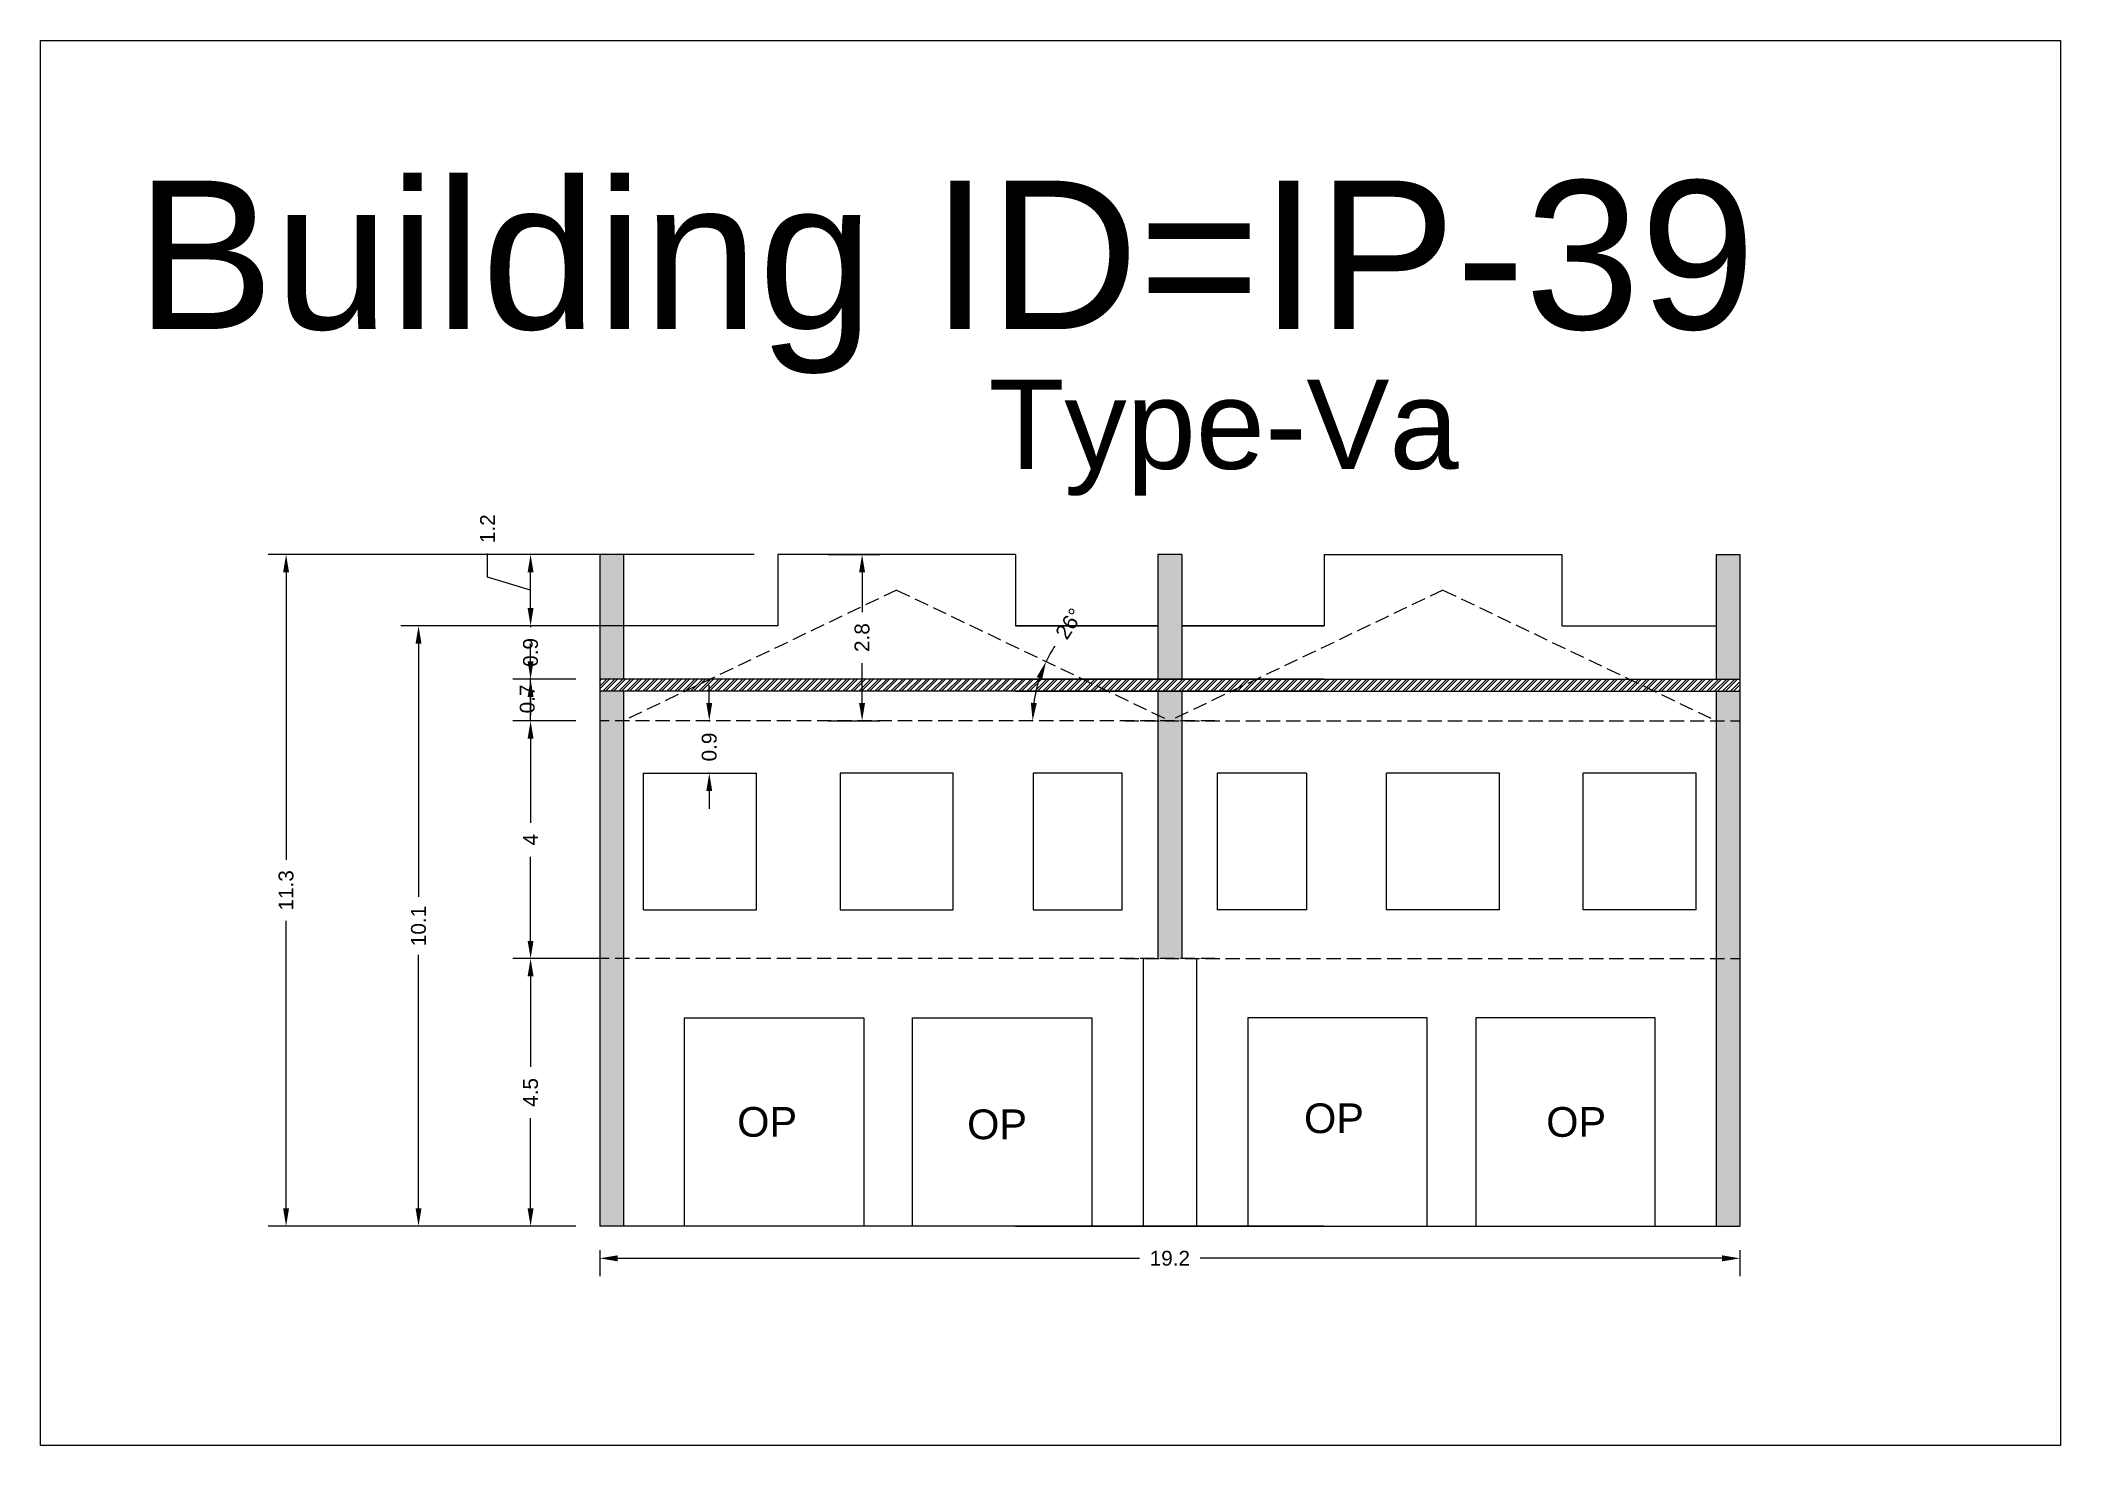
# Model space of a CAD drawing. Header units: metres. Extents: x 3416658 to 3417184, y -6712896 to -6712690.
# Drawn here: x 3417030.14 to 3417064.15, y -6712815.79 to -6712792.13 of the extents above; entities that cross this region are included whole.
import ezdxf

# ---------------------------------------------------------------- set-up
doc = ezdxf.new("R2010")
doc.units = ezdxf.units.M
doc.linetypes.add('ACAD_ISO02W100', pattern=[15, 12, -3])
doc.layers.add('Dotted', color=7, linetype='ACAD_ISO02W100', plot=False)
doc.styles.get("Standard").update_dxf_attribs({"font": 'arial.ttf'})
doc.dimstyles.new('ISO-25', dxfattribs={"dimtxt": 0.25, "dimasz": 0.3, "dimexe": 0.3, "dimexo": 0.4, "dimgap": 0.2, "dimtad": 0, "dimdec": 1, "dimdsep": 46, "dimtxsty": 'Standard', "dimcen": 2.5, "dimadec": 0, "dimazin": 0, "dimtfac": 1, "dimtdec": 1, "dimtmove": 0, "dimatfit": 3, "dimfxl": 1, "dimarcsym": 0})

msp = doc.modelspace()

# ---------------------------------------------------------------- texts
for s, heights, insert, char_height, attachment_point in [('Building ID=IP-39', [0.517], (3417031.742, -6712794.494), 2.5, 1), ('Type-Va  ', [0.517], (3417046.099, -6712797.847), 1.5, 1), ('OP', [0], (3417052.423, -6712810.029), 0.5, 3), ('OP', [0], (3417042.878, -6712810.09), 0.5, 3), ('OP', [0], (3417046.75, -6712810.131), 0.5, 3), ('OP', [0], (3417056.501, -6712810.091), 0.5, 3)]:
    msp.add_mtext_dynamic_manual_height_columns(s, width=67.86454, gutter_width=12.5, heights=heights, dxfattribs=dict(insert=insert, char_height=char_height, attachment_point=attachment_point))

# ---------------------------------------------------------------- blocks, each defined once
blk = doc.blocks.new('*D333')
at = {"color": 0, "lineweight": -2, "transparency": 16777216}
for p, q in [((3417041.399, -6712803.287), (3417041.399, -6712802.987)), ((3417041.102, -6712803.587), (3417041.099, -6712803.587)), ((3417041.399, -6712803.587), (3417041.399, -6712803.602)), ((3417041.102, -6712804.472), (3417041.099, -6712804.472)), ((3417041.399, -6712804.472), (3417041.399, -6712804.457)), ((3417041.399, -6712804.772), (3417041.399, -6712805.072))]:
    blk.add_line(p, q, dxfattribs=at)
at = {"color": 0, "transparency": 16777216}
for points in [[(3417041.349, -6712803.287), (3417041.449, -6712803.287), (3417041.399, -6712803.587)], [(3417041.349, -6712804.772), (3417041.449, -6712804.772), (3417041.399, -6712804.472)]]:
    blk.add_solid(points, dxfattribs=at)
at = {"layer": 'Defpoints', "color": 0, "transparency": 16777216}
for p in [(3417041.399, -6712803.587), (3417041.502, -6712803.587), (3417041.502, -6712804.472)]:
    blk.add_point(p, dxfattribs=at)
at = {"color": 0, "transparency": 16777216, "insert": (3417041.399, -6712804.029), "char_height": 0.25, "attachment_point": 5, "rotation": 90}
blk.add_mtext('0.9', dxfattribs=at)
blk = doc.blocks.new('*D334')
at = {"color": 0, "lineweight": -2, "transparency": 16777216}
for p, q in [((3417039.554, -6712807.592), (3417038.09, -6712807.592)), ((3417038.39, -6712807.892), (3417038.39, -6712809.411)), ((3417038.39, -6712811.797), (3417038.39, -6712810.278)), ((3417039.154, -6712812.097), (3417038.09, -6712812.097))]:
    blk.add_line(p, q, dxfattribs=at)
at = {"color": 0, "transparency": 16777216}
for points in [[(3417038.34, -6712807.892), (3417038.44, -6712807.892), (3417038.39, -6712807.592)], [(3417038.34, -6712811.797), (3417038.44, -6712811.797), (3417038.39, -6712812.097)]]:
    blk.add_solid(points, dxfattribs=at)
at = {"layer": 'Defpoints', "color": 0, "transparency": 16777216}
for p in [(3417038.39, -6712807.592), (3417039.954, -6712807.592), (3417039.554, -6712812.097)]:
    blk.add_point(p, dxfattribs=at)
at = {"color": 0, "transparency": 16777216, "insert": (3417038.39, -6712809.844), "char_height": 0.25, "attachment_point": 5, "rotation": 90}
blk.add_mtext('4.5', dxfattribs=at)
blk = doc.blocks.new('*D335')
at = {"color": 0, "lineweight": -2, "transparency": 16777216}
for p, q in [((3417039.154, -6712803.587), (3417038.09, -6712803.587)), ((3417038.39, -6712803.887), (3417038.39, -6712805.303)), ((3417038.39, -6712807.292), (3417038.39, -6712805.876)), ((3417039.554, -6712807.592), (3417038.09, -6712807.592))]:
    blk.add_line(p, q, dxfattribs=at)
at = {"color": 0, "transparency": 16777216}
for points in [[(3417038.34, -6712803.887), (3417038.44, -6712803.887), (3417038.39, -6712803.587)], [(3417038.34, -6712807.292), (3417038.44, -6712807.292), (3417038.39, -6712807.592)]]:
    blk.add_solid(points, dxfattribs=at)
at = {"layer": 'Defpoints', "color": 0, "transparency": 16777216}
for p in [(3417038.39, -6712803.587), (3417039.554, -6712803.587), (3417039.954, -6712807.592)]:
    blk.add_point(p, dxfattribs=at)
at = {"color": 0, "transparency": 16777216, "insert": (3417038.39, -6712805.589), "char_height": 0.25, "attachment_point": 5, "rotation": 90}
blk.add_mtext('4', dxfattribs=at)
blk = doc.blocks.new('*D336')
at = {"color": 0, "lineweight": -2, "transparency": 16777216}
for p, q in [((3417038.39, -6712802.587), (3417038.39, -6712802.287)), ((3417039.154, -6712802.887), (3417038.09, -6712802.887)), ((3417038.39, -6712803.587), (3417038.39, -6712802.887)), ((3417039.154, -6712803.587), (3417038.09, -6712803.587)), ((3417038.39, -6712803.887), (3417038.39, -6712804.187))]:
    blk.add_line(p, q, dxfattribs=at)
at = {"color": 0, "transparency": 16777216}
for points in [[(3417038.34, -6712802.587), (3417038.44, -6712802.587), (3417038.39, -6712802.887)], [(3417038.34, -6712803.887), (3417038.44, -6712803.887), (3417038.39, -6712803.587)]]:
    blk.add_solid(points, dxfattribs=at)
at = {"layer": 'Defpoints', "color": 0, "transparency": 16777216}
for p in [(3417038.39, -6712802.887), (3417039.554, -6712802.887), (3417039.554, -6712803.587)]:
    blk.add_point(p, dxfattribs=at)
at = {"color": 0, "transparency": 16777216, "insert": (3417038.335, -6712803.22), "char_height": 0.25, "attachment_point": 5, "rotation": 90}
blk.add_mtext('0.7', dxfattribs=at)
blk = doc.blocks.new('*D337')
at = {"color": 0, "lineweight": -2, "transparency": 16777216}
for p, q in [((3417038.39, -6712801.687), (3417038.39, -6712801.387)), ((3417039.554, -6712801.987), (3417038.09, -6712801.987)), ((3417038.39, -6712801.987), (3417038.39, -6712802.009)), ((3417039.154, -6712802.887), (3417038.09, -6712802.887)), ((3417038.39, -6712802.887), (3417038.39, -6712802.864)), ((3417038.39, -6712803.187), (3417038.39, -6712803.487))]:
    blk.add_line(p, q, dxfattribs=at)
at = {"color": 0, "transparency": 16777216}
for points in [[(3417038.34, -6712801.687), (3417038.44, -6712801.687), (3417038.39, -6712801.987)], [(3417038.34, -6712803.187), (3417038.44, -6712803.187), (3417038.39, -6712802.887)]]:
    blk.add_solid(points, dxfattribs=at)
at = {"layer": 'Defpoints', "color": 0, "transparency": 16777216}
for p in [(3417038.39, -6712801.987), (3417039.954, -6712801.987), (3417039.554, -6712802.887)]:
    blk.add_point(p, dxfattribs=at)
at = {"color": 0, "transparency": 16777216, "insert": (3417038.39, -6712802.437), "char_height": 0.25, "attachment_point": 5, "rotation": 90}
blk.add_mtext('0.9', dxfattribs=at)
blk = doc.blocks.new('*D338')
at = {"color": 0, "lineweight": -2, "transparency": 16777216}
for p, q in [((3417037.665, -6712801.169), (3417037.665, -6712800.769)), ((3417042.154, -6712800.787), (3417038.09, -6712800.787)), ((3417038.39, -6712801.387), (3417037.665, -6712801.169)), ((3417038.39, -6712801.687), (3417038.39, -6712801.087)), ((3417039.554, -6712801.987), (3417038.09, -6712801.987))]:
    blk.add_line(p, q, dxfattribs=at)
at = {"color": 0, "transparency": 16777216}
for points in [[(3417038.34, -6712801.087), (3417038.44, -6712801.087), (3417038.39, -6712800.787)], [(3417038.34, -6712801.687), (3417038.44, -6712801.687), (3417038.39, -6712801.987)]]:
    blk.add_solid(points, dxfattribs=at)
at = {"layer": 'Defpoints', "color": 0, "transparency": 16777216}
for p in [(3417038.39, -6712800.787), (3417042.554, -6712800.787), (3417039.954, -6712801.987)]:
    blk.add_point(p, dxfattribs=at)
at = {"color": 0, "transparency": 16777216, "insert": (3417037.665, -6712800.354), "char_height": 0.25, "attachment_point": 5, "rotation": 90}
blk.add_mtext('1.2', dxfattribs=at)
blk = doc.blocks.new('*D339')
at = {"color": 0, "lineweight": -2, "transparency": 16777216}
for p, q in [((3417040.173, -6712801.987), (3417036.203, -6712801.987)), ((3417036.503, -6712802.287), (3417036.503, -6712806.553)), ((3417036.503, -6712811.797), (3417036.503, -6712807.53)), ((3417039.154, -6712812.097), (3417036.203, -6712812.097))]:
    blk.add_line(p, q, dxfattribs=at)
at = {"color": 0, "transparency": 16777216}
for points in [[(3417036.453, -6712802.287), (3417036.553, -6712802.287), (3417036.503, -6712801.987)], [(3417036.453, -6712811.797), (3417036.553, -6712811.797), (3417036.503, -6712812.097)]]:
    blk.add_solid(points, dxfattribs=at)
at = {"layer": 'Defpoints', "color": 0, "transparency": 16777216}
for p in [(3417036.503, -6712801.987), (3417040.573, -6712801.987), (3417039.554, -6712812.097)]:
    blk.add_point(p, dxfattribs=at)
at = {"color": 0, "transparency": 16777216, "insert": (3417036.503, -6712807.042), "char_height": 0.25, "attachment_point": 5, "rotation": 90}
blk.add_mtext('10.1', dxfattribs=at)
blk = doc.blocks.new('*D340')
at = {"color": 0, "lineweight": -2, "transparency": 16777216}
for p, q in [((3417042.154, -6712800.787), (3417033.973, -6712800.787)), ((3417034.273, -6712801.087), (3417034.273, -6712805.929)), ((3417034.273, -6712811.797), (3417034.273, -6712806.955)), ((3417039.154, -6712812.097), (3417033.973, -6712812.097))]:
    blk.add_line(p, q, dxfattribs=at)
at = {"color": 0, "transparency": 16777216}
for points in [[(3417034.223, -6712801.087), (3417034.323, -6712801.087), (3417034.273, -6712800.787)], [(3417034.223, -6712811.797), (3417034.323, -6712811.797), (3417034.273, -6712812.097)]]:
    blk.add_solid(points, dxfattribs=at)
at = {"layer": 'Defpoints', "color": 0, "transparency": 16777216}
for p in [(3417034.273, -6712800.787), (3417042.554, -6712800.787), (3417039.554, -6712812.097)]:
    blk.add_point(p, dxfattribs=at)
at = {"color": 0, "transparency": 16777216, "insert": (3417034.273, -6712806.442), "char_height": 0.25, "attachment_point": 5, "rotation": 90}
blk.add_mtext('11.3', dxfattribs=at)
blk = doc.blocks.new('*D341')
at = {"color": 0, "lineweight": -2, "transparency": 16777216}
for start, end in [(146.9944, 154.44), (161.8857, 172.5543)]:
    blk.add_arc((3417049.154, -6712803.587), 2.31, start, end, dxfattribs=at)
at = {"color": 0, "transparency": 16777216}
for points in [[(3417046.912, -6712802.85), (3417047.005, -6712802.887), (3417047.07, -6712802.59)], [(3417046.913, -6712803.291), (3417046.814, -6712803.284), (3417046.844, -6712803.587)]]:
    blk.add_solid(points, dxfattribs=at)
at = {"layer": 'Defpoints', "color": 0, "transparency": 16777216}
for p in [(3417044.554, -6712801.387), (3417046.869, -6712803.244), (3417039.554, -6712803.587), (3417049.154, -6712803.587), (3417049.914, -6712803.587)]:
    blk.add_point(p, dxfattribs=at)
at = {"color": 0, "transparency": 16777216, "insert": (3417047.46, -6712801.953), "char_height": 0.25, "attachment_point": 5, "rotation": 56.9944}
blk.add_mtext('26°', dxfattribs=at)
blk = doc.blocks.new('*D342')
at = {"color": 0, "lineweight": -2, "transparency": 16777216}
for p, q in [((3417039.554, -6712812.497), (3417039.554, -6712812.937)), ((3417039.854, -6712812.637), (3417048.642, -6712812.637)), ((3417058.454, -6712812.637), (3417049.666, -6712812.637)), ((3417058.754, -6712812.497), (3417058.754, -6712812.937))]:
    blk.add_line(p, q, dxfattribs=at)
at = {"color": 0, "transparency": 16777216}
for points in [[(3417039.854, -6712812.587), (3417039.854, -6712812.687), (3417039.554, -6712812.637)], [(3417058.454, -6712812.587), (3417058.454, -6712812.687), (3417058.754, -6712812.637)]]:
    blk.add_solid(points, dxfattribs=at)
at = {"layer": 'Defpoints', "color": 0, "transparency": 16777216}
for p in [(3417039.554, -6712812.097), (3417058.754, -6712812.097), (3417058.754, -6712812.637)]:
    blk.add_point(p, dxfattribs=at)
at = {"color": 0, "transparency": 16777216, "insert": (3417049.154, -6712812.637), "char_height": 0.25, "attachment_point": 5}
blk.add_mtext('19.2', dxfattribs=at)
blk = doc.blocks.new('*D343')
at = {"color": 0, "lineweight": -2, "transparency": 16777216}
for p, q in [((3417043.396, -6712800.787), (3417044.272, -6712800.787)), ((3417043.972, -6712801.087), (3417043.972, -6712801.757)), ((3417043.972, -6712803.287), (3417043.972, -6712802.617)), ((3417043.396, -6712803.587), (3417044.272, -6712803.587))]:
    blk.add_line(p, q, dxfattribs=at)
at = {"color": 0, "transparency": 16777216}
for points in [[(3417043.922, -6712801.087), (3417044.022, -6712801.087), (3417043.972, -6712800.787)], [(3417043.922, -6712803.287), (3417044.022, -6712803.287), (3417043.972, -6712803.587)]]:
    blk.add_solid(points, dxfattribs=at)
at = {"layer": 'Defpoints', "color": 0, "transparency": 16777216}
for p in [(3417042.996, -6712800.787), (3417043.972, -6712800.787), (3417042.996, -6712803.587)]:
    blk.add_point(p, dxfattribs=at)
at = {"color": 0, "transparency": 16777216, "insert": (3417043.972, -6712802.187), "char_height": 0.25, "attachment_point": 5, "rotation": 90}
blk.add_mtext('2.8', dxfattribs=at)

# ---------------------------------------------------------------- dimensions: what is measured, and where the dimension line sits
for base, p1, p2, picture, middle in [((3417038.39, -6712800.787), (3417039.954, -6712801.987), (3417042.554, -6712800.787), '*D338', (3417037.665, -6712800.569)), ((3417038.39, -6712801.987), (3417039.554, -6712802.887), (3417039.954, -6712801.987), '*D337', (3417038.39, -6712802.437)), ((3417038.39, -6712803.587), (3417039.954, -6712807.592), (3417039.554, -6712803.587), '*D335', (3417038.39, -6712805.589))]:
    dim = msp.add_linear_dim(base=base, p1=p1, p2=p2, angle=90, dimstyle='ISO-25', override={"dimtmove": 1})
    dim.commit()
    dim.dimension.update_dxf_attribs({"geometry": picture, "text_midpoint": middle})
for base, p1, p2, picture, middle in [((3417034.273, -6712800.787), (3417039.554, -6712812.097), (3417042.554, -6712800.787), '*D340', (3417034.273, -6712806.442)), ((3417043.972, -6712800.787), (3417042.996, -6712803.587), (3417042.996, -6712800.787), '*D343', (3417043.972, -6712802.187)), ((3417036.503, -6712801.987), (3417039.554, -6712812.097), (3417040.573, -6712801.987), '*D339', (3417036.503, -6712807.042)), ((3417041.399, -6712803.587), (3417041.502, -6712804.472), (3417041.502, -6712803.587), '*D333', (3417041.399, -6712804.029)), ((3417038.39, -6712807.592), (3417039.554, -6712812.097), (3417039.954, -6712807.592), '*D334', (3417038.39, -6712809.844))]:
    dim = msp.add_linear_dim(base=base, p1=p1, p2=p2, angle=90, dimstyle='ISO-25')
    dim.commit()
    dim.dimension.update_dxf_attribs({"geometry": picture, "text_midpoint": middle})
dim = msp.add_angular_dim_2l(base=(3417046.869, -6712803.244), line1=((3417044.554, -6712801.387), (3417049.154, -6712803.587)), line2=((3417049.914, -6712803.587), (3417039.554, -6712803.587)), dimstyle='ISO-25')
dim.commit()
dim.dimension.update_dxf_attribs({"geometry": '*D341', "text_midpoint": (3417047.46, -6712801.953)})
dim = msp.add_linear_dim(base=(3417038.39, -6712802.887), p1=(3417039.554, -6712803.587), p2=(3417039.554, -6712802.887), angle=90, dimstyle='ISO-25', override={"dimtmove": 1})
dim.commit()
dim.dimension.update_dxf_attribs({"geometry": '*D336', "text_midpoint": (3417038.335, -6712803.22), "dimtype": 160})
dim = msp.add_linear_dim(base=(3417058.754, -6712812.637), p1=(3417039.554, -6712812.097), p2=(3417058.754, -6712812.097), dimstyle='ISO-25')
dim.commit()
dim.dimension.update_dxf_attribs({"geometry": '*D342', "text_midpoint": (3417049.154, -6712812.637)})

# ---------------------------------------------------------------- hatches: boundary and pattern name
h = msp.add_hatch(color=256)
h.dxf.hatch_style = 1
h.paths.add_polyline_path([(3417039.954, -6712807.587), (3417039.554, -6712807.587), (3417039.554, -6712812.097), (3417039.954, -6712812.097)])
h.paths.add_polyline_path([(3417039.954, -6712803.587), (3417039.554, -6712803.587), (3417039.554, -6712807.587), (3417039.954, -6712807.587)])
h.paths.add_polyline_path([(3417039.954, -6712803.087), (3417039.554, -6712803.087), (3417039.554, -6712803.587), (3417039.954, -6712803.587)])
h.paths.add_polyline_path([(3417039.954, -6712800.787), (3417039.554, -6712800.787), (3417039.554, -6712802.887), (3417039.954, -6712802.887)])
h.paths.add_polyline_path([(3417049.354, -6712800.787), (3417048.954, -6712800.787), (3417048.954, -6712802.887), (3417049.354, -6712802.887)])
h.paths.add_polyline_path([(3417049.354, -6712803.087), (3417048.954, -6712803.087), (3417048.954, -6712803.587), (3417049.354, -6712803.587)])
h.paths.add_polyline_path([(3417049.354, -6712803.587), (3417048.954, -6712803.587), (3417048.954, -6712807.587), (3417049.354, -6712807.587)])
h.paths.add_polyline_path([(3417058.754, -6712807.587), (3417058.354, -6712807.587), (3417058.354, -6712812.097), (3417058.754, -6712812.097)])
h.paths.add_polyline_path([(3417058.754, -6712803.587), (3417058.354, -6712803.587), (3417058.354, -6712807.587), (3417058.754, -6712807.587)])
h.paths.add_polyline_path([(3417058.754, -6712803.087), (3417058.354, -6712803.087), (3417058.354, -6712803.587), (3417058.754, -6712803.587)])
h.paths.add_polyline_path([(3417058.754, -6712800.787), (3417058.354, -6712800.787), (3417058.354, -6712802.887), (3417058.754, -6712802.887)])
h = msp.add_hatch()
h.set_pattern_fill('ANSI32', color=256, scale=0.01)
h.set_pattern_definition([(45, (-123.90425, 26.99843), (-0.067351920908, 0.067351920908), []), (45, (-123.85935, 26.99843), (-0.067351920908, 0.067351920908), [])])
h.paths.add_polyline_path([(3417058.754, -6712802.887), (3417046.554, -6712802.887), (3417039.554, -6712802.887), (3417039.554, -6712803.087), (3417051.754, -6712803.087), (3417058.754, -6712803.087)])

# ---------------------------------------------------------------- linework, layer by layer
for points in [[(3417030.136, -6712792.133), (3417064.154, -6712792.133), (3417064.154, -6712815.79), (3417030.136, -6712815.79)], [(3417045.504, -6712804.472), (3417043.604, -6712804.472), (3417043.604, -6712806.772), (3417045.504, -6712806.772)], [(3417048.354, -6712804.472), (3417046.854, -6712804.472), (3417046.854, -6712806.772), (3417048.354, -6712806.772)], [(3417040.98, -6712808.587), (3417043.999, -6712808.587), (3417043.999, -6712812.097), (3417040.98, -6712812.097)], [(3417044.822, -6712808.587), (3417047.84, -6712808.587), (3417047.84, -6712812.097), (3417044.822, -6712812.097)], [(3417053.487, -6712808.587), (3417050.468, -6712808.587), (3417050.468, -6712812.097), (3417053.487, -6712812.097)], [(3417057.328, -6712808.587), (3417054.309, -6712808.587), (3417054.309, -6712812.097), (3417057.328, -6712812.097)]]:
    msp.add_lwpolyline(points, close=True)
for points in [[(3417039.554, -6712800.787), (3417039.554, -6712812.097)], [(3417039.954, -6712800.787), (3417039.554, -6712800.787)], [(3417039.954, -6712800.787), (3417039.954, -6712802.887)], [(3417042.554, -6712800.787), (3417042.554, -6712801.987)], [(3417046.554, -6712800.787), (3417042.554, -6712800.787)], [(3417046.554, -6712800.787), (3417046.554, -6712801.987)], [(3417049.354, -6712800.787), (3417048.954, -6712800.787)], [(3417048.954, -6712800.787), (3417048.954, -6712802.887)], [(3417049.354, -6712800.787), (3417049.354, -6712802.887)], [(3417051.754, -6712800.787), (3417055.754, -6712800.787)], [(3417051.754, -6712800.787), (3417051.754, -6712801.987)], [(3417055.754, -6712800.787), (3417055.754, -6712801.987)], [(3417058.354, -6712800.787), (3417058.754, -6712800.787)], [(3417058.354, -6712800.787), (3417058.354, -6712802.887)], [(3417058.754, -6712800.787), (3417058.754, -6712812.097)], [(3417042.554, -6712801.987), (3417039.954, -6712801.987)], [(3417046.554, -6712801.987), (3417048.954, -6712801.987)], [(3417048.954, -6712801.987), (3417046.554, -6712801.987)], [(3417051.754, -6712801.987), (3417049.354, -6712801.987)], [(3417049.354, -6712801.987), (3417051.754, -6712801.987)], [(3417055.754, -6712801.987), (3417058.354, -6712801.987)], [(3417051.754, -6712802.887), (3417039.554, -6712802.887)], [(3417046.554, -6712802.887), (3417058.754, -6712802.887)], [(3417051.754, -6712803.087), (3417039.554, -6712803.087)], [(3417039.954, -6712803.087), (3417039.954, -6712812.097)], [(3417046.554, -6712803.087), (3417058.754, -6712803.087)], [(3417048.954, -6712803.087), (3417048.954, -6712807.587)], [(3417049.354, -6712803.087), (3417049.354, -6712807.587)], [(3417058.354, -6712803.087), (3417058.354, -6712812.097)], [(3417040.294, -6712804.472), (3417042.194, -6712804.472)], [(3417040.294, -6712806.772), (3417040.294, -6712804.472)], [(3417042.194, -6712806.772), (3417042.194, -6712804.472)], [(3417051.454, -6712804.472), (3417049.954, -6712804.472)], [(3417049.954, -6712804.472), (3417049.954, -6712806.772)], [(3417051.454, -6712804.472), (3417051.454, -6712806.772)], [(3417054.704, -6712804.472), (3417052.804, -6712804.472)], [(3417052.804, -6712806.772), (3417052.804, -6712804.472)], [(3417054.704, -6712806.772), (3417054.704, -6712804.472)], [(3417058.015, -6712804.472), (3417056.115, -6712804.472)], [(3417056.115, -6712806.772), (3417056.115, -6712804.472)], [(3417058.015, -6712806.772), (3417058.015, -6712804.472)], [(3417040.294, -6712806.772), (3417042.194, -6712806.772)], [(3417040.294, -6712806.772), (3417042.194, -6712806.772)], [(3417043.604, -6712806.772), (3417045.504, -6712806.772)], [(3417051.454, -6712806.772), (3417049.954, -6712806.772)], [(3417054.704, -6712806.772), (3417052.804, -6712806.772)], [(3417054.704, -6712806.772), (3417052.804, -6712806.772)], [(3417058.015, -6712806.772), (3417056.115, -6712806.772)], [(3417058.015, -6712806.772), (3417056.115, -6712806.772)], [(3417048.704, -6712807.587), (3417048.704, -6712812.097)], [(3417049.604, -6712807.587), (3417049.604, -6712812.097)], [(3417051.754, -6712812.097), (3417039.554, -6712812.097)], [(3417046.554, -6712812.097), (3417058.754, -6712812.097)]]:
    msp.add_lwpolyline(points)
at = {"layer": 'Dotted', "ltscale": 0.02}
for points in [[(3417044.554, -6712801.387), (3417039.954, -6712803.587)], [(3417044.554, -6712801.387), (3417049.154, -6712803.587)], [(3417053.754, -6712801.387), (3417049.154, -6712803.587)], [(3417053.754, -6712801.387), (3417058.354, -6712803.587)], [(3417049.914, -6712803.587), (3417039.554, -6712803.587)], [(3417048.394, -6712803.587), (3417058.754, -6712803.587)], [(3417049.914, -6712807.587), (3417039.554, -6712807.587)], [(3417048.394, -6712807.587), (3417058.754, -6712807.587)]]:
    msp.add_lwpolyline(points, dxfattribs=at)

msp.set_redraw_order([(e.dxf.handle, doc.entitydb.next_handle()) for e in msp.query("TEXT MTEXT ATTDEF DIMENSION ARC_DIMENSION")])  # texts and dimensions are drawn at this point

doc.saveas('drawing.dxf')
